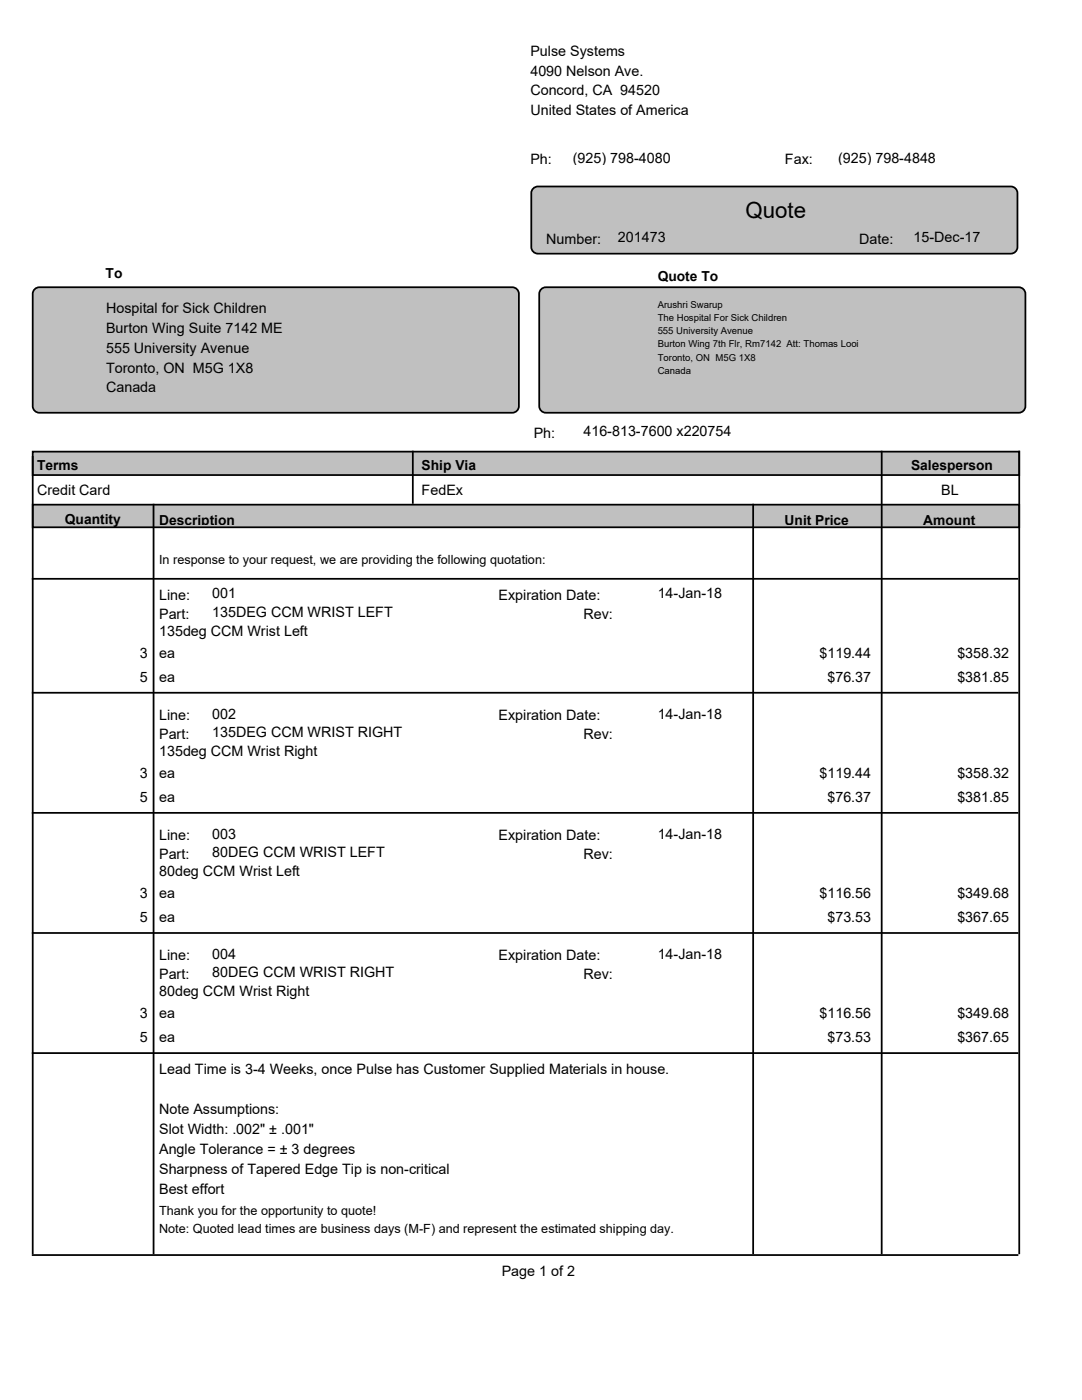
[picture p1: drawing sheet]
<svg xmlns="http://www.w3.org/2000/svg" width="216mm" height="279mm" viewBox="0 0 216 279" stroke-linecap="round" stroke-linejoin="round" font-family="sans-serif">
<defs><g id="words">
<text font-size="4.4" x="148.7" y="43.4">Quote</text>
<g font-size="2.9">
<text x="105.8" y="11.1">Pulse Systems</text>
<text x="105.8" y="15.1">4090 Nelson Ave.</text>
<text x="105.8" y="19.1">Concord, CA 94520</text>
<text x="105.8" y="23">United States of America</text>
<text x="105.8" y="32.8">Ph:</text>
<text x="114.3" y="32.5">(925) 798-4080</text>
<text x="156.6" y="32.8">Fax:</text>
<text x="167.2" y="32.5">(925) 798-4848</text>
<text x="109" y="48.7">Number:</text>
<text x="123.3" y="48.4">201473</text>
<text x="171.4" y="48.7">Date:</text>
<text x="182.3" y="48.4">15-Dec-17</text>
<text x="21.2" y="62.4">Hospital for Sick Children</text>
<text x="21.2" y="66.4">Burton Wing Suite 7142 ME</text>
<text x="21.2" y="70.4">555 University Avenue</text>
<text x="21.2" y="74.3">Toronto, ON M5G 1X8</text>
<text x="21.2" y="78.3">Canada</text>
<text x="106.5" y="87.3">Ph:</text>
<text x="116.4" y="87">416-813-7600 x220754</text>
<text x="7.4" y="98.8">Credit Card</text>
<text x="84.1" y="98.8">FedEx</text>
<text x="187.8" y="98.8">BL</text>
<text x="31.7" y="119.8">Line:</text>
<text x="42.3" y="119.4">001</text>
<text x="99.5" y="119.8">Expiration Date:</text>
<text x="131.2" y="119.4">14-Jan-18</text>
<text x="31.7" y="123.5">Part:</text>
<text x="42.3" y="123.1">135DEG CCM WRIST LEFT</text>
<text x="116.4" y="123.5">Rev:</text>
<text x="27.9" y="131.3">3</text>
<text x="31.7" y="126.8">135deg CCM Wrist Left</text>
<text x="31.7" y="131.3">ea</text>
<text x="163.5" y="131.3">$119.44</text>
<text x="191" y="131.3">$358.32</text>
<text x="27.9" y="136.1">5</text>
<text x="31.7" y="136.1">ea</text>
<text x="165.1" y="136.1">$76.37</text>
<text x="191" y="136.1">$381.85</text>
<text x="31.7" y="143.7">Line:</text>
<text x="42.3" y="143.4">002</text>
<text x="99.5" y="143.7">Expiration Date:</text>
<text x="131.2" y="143.4">14-Jan-18</text>
<text x="31.7" y="147.4">Part:</text>
<text x="42.3" y="147.1">135DEG CCM WRIST RIGHT</text>
<text x="116.4" y="147.4">Rev:</text>
<text x="27.9" y="155.3">3</text>
<text x="31.7" y="150.8">135deg CCM Wrist Right</text>
<text x="31.7" y="155.3">ea</text>
<text x="163.5" y="155.3">$119.44</text>
<text x="191" y="155.3">$358.32</text>
<text x="27.9" y="160.1">5</text>
<text x="31.7" y="160.1">ea</text>
<text x="165.1" y="160.1">$76.37</text>
<text x="191" y="160.1">$381.85</text>
<text x="31.7" y="167.7">Line:</text>
<text x="42.3" y="167.4">003</text>
<text x="99.5" y="167.7">Expiration Date:</text>
<text x="131.2" y="167.4">14-Jan-18</text>
<text x="31.7" y="171.4">Part:</text>
<text x="42.3" y="171.1">80DEG CCM WRIST LEFT</text>
<text x="116.4" y="171.4">Rev:</text>
<text x="27.9" y="179.3">3</text>
<text x="31.7" y="174.8">80deg CCM Wrist Left</text>
<text x="31.7" y="179.3">ea</text>
<text x="163.5" y="179.3">$116.56</text>
<text x="191" y="179.3">$349.68</text>
<text x="27.9" y="184.1">5</text>
<text x="31.7" y="184.1">ea</text>
<text x="165.1" y="184.1">$73.53</text>
<text x="191" y="184.1">$367.65</text>
<text x="31.7" y="191.7">Line:</text>
<text x="42.3" y="191.3">004</text>
<text x="99.5" y="191.7">Expiration Date:</text>
<text x="131.2" y="191.3">14-Jan-18</text>
<text x="31.7" y="195.4">Part:</text>
<text x="42.3" y="195.1">80DEG CCM WRIST RIGHT</text>
<text x="116.4" y="195.4">Rev:</text>
<text x="27.9" y="203.3">3</text>
<text x="31.7" y="198.8">80deg CCM Wrist Right</text>
<text x="31.7" y="203.3">ea</text>
<text x="163.5" y="203.3">$116.56</text>
<text x="191" y="203.3">$349.68</text>
<text x="27.9" y="208.1">5</text>
<text x="31.7" y="208.1">ea</text>
<text x="165.1" y="208.1">$73.53</text>
<text x="191" y="208.1">$367.65</text>
<text x="31.7" y="214.4">Lead Time is 3-4 Weeks, once Pulse has Customer Supplied Materials in house.</text>
<text x="31.7" y="222.3">Note Assumptions:</text>
<text x="31.7" y="226.3">Slot Width: .002&quot; ± .001&quot;</text>
<text x="31.7" y="230.3">Angle Tolerance = ± 3 degrees</text>
<text x="31.7" y="234.2">Sharpness of Tapered Edge Tip is non-critical</text>
<text x="31.7" y="238.2">Best effort</text>
<text x="100.1" y="254.7">Page 1 of 2</text>
</g>
<g font-size="2.8">
<text x="21.1" y="55.4">To</text>
<text x="131.2" y="56.1">Quote To</text>
<text x="7.4" y="93.8">Terms</text>
<text x="84.1" y="93.8">Ship Via</text>
<text x="181.8" y="93.8">Salesperson</text>
<text x="12.9" y="104.6">Quantity</text>
<text x="31.7" y="104.8">Description</text>
<text x="156.6" y="104.8">Unit Price</text>
<text x="184.2" y="104.8">Amount</text>
</g>
<g font-size="2.5">
<text x="31.7" y="112.6">In response to your request, we are providing the following quotation:</text>
<text x="31.7" y="242.4">Thank you for the opportunity to quote!</text>
<text x="31.7" y="246.2">Note: Quoted lead times are business days (M-F) and represent the estimated shipping day.</text>
</g>
<g font-size="1.9">
<text x="131.2" y="61.4">Arushri Swarup</text>
<text x="131.2" y="64">The Hospital For Sick Children</text>
<text x="131.2" y="66.7">555 University Avenue</text>
<text x="131.2" y="69.3">Burton Wing 7th Flr, Rm7142 Att: Thomas Looi</text>
<text x="131.2" y="72">Toronto, ON M5G 1X8</text>
<text x="131.2" y="74.6">Canada</text>
</g>
</g></defs>
<g fill="#c0c0c0" stroke="#000" stroke-width=".35">
<path d="M106.3 37.8l.6-.5 .4-.1h94.4a1.33 1.33 0 0 1 1.3 1.3v10.8a1.33 1.33 0 0 1-1.3 1.3h-94.4a1.33 1.33 0 0 1-1.3-1.3v-10.8z"/>
<path d="M6.5 90.1h196.9v4.7h-196.9z"/>
<path d="M6.5 100.7h196.9v4.5h-196.9z"/>
<path d="M6.8 57.9l.6-.5 .4-.1h94.4a1.33 1.33 0 0 1 1.3 1.3v22.5a1.33 1.33 0 0 1-1.3 1.3h-94.4a1.33 1.33 0 0 1-1.3-1.3v-22.5z"/>
<path d="M107.9 57.9l.6-.5 .4-.1h94.4a1.33 1.33 0 0 1 1.3 1.3v22.5a1.33 1.33 0 0 1-1.3 1.3h-94.4a1.33 1.33 0 0 1-1.3-1.3v-22.5z"/>
</g>
<path d="M6.5 91v159.3M82.4 90v10.5M175.9 90v160.3M203.4 90v160.3M6.3 115.5h196.9M30.6 100.5v149.8M150.3 100.5v149.8M6.3 138.3h196.9M6.3 162.2h196.9M6.3 186.2h196.9M6.3 210.2h196.9M6.3 250.5h196.9" fill="none" stroke="#000" stroke-width=".35"/>
<use href="#words"/>
</svg>
